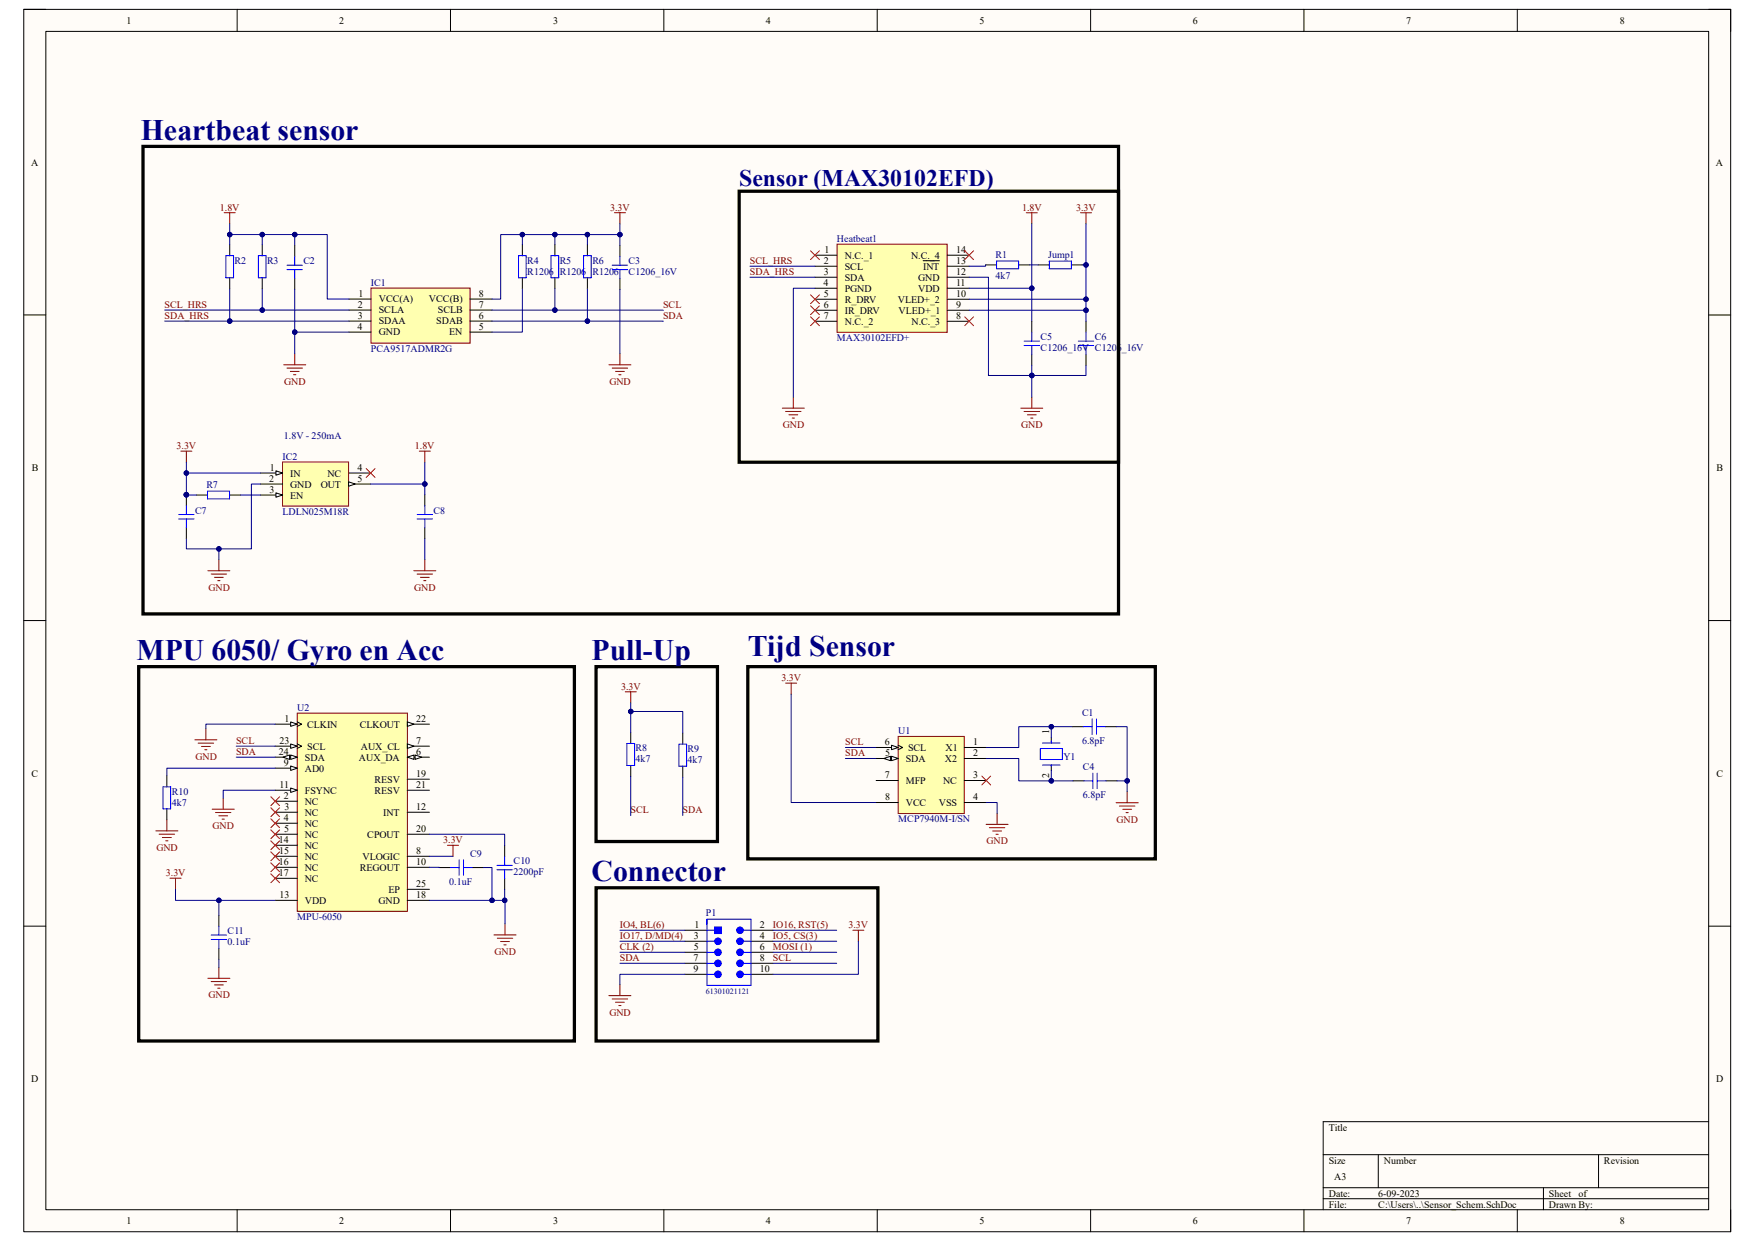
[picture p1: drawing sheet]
<svg xmlns="http://www.w3.org/2000/svg" width="297mm" height="210mm" viewBox="0 0 297 210" stroke-linecap="round" stroke-linejoin="round" font-family="sans-serif">
<defs><g id="words">
<g font-size="5" fill="#000080">
<text x="23.8" y="23.7">Heartbeat sensor</text>
<text x="23.1" y="111.7">MPU 6050/ Gyro en Acc</text>
<text x="100.1" y="111.7">Pull-Up</text>
<text x="126.5" y="111">Tijd Sensor</text>
<text x="100.1" y="149.1">Connector</text>
</g>
<text font-size="4" fill="#000080" x="125.1" y="31.5">Sensor (MAX30102EFD)</text>
<g font-size="1.7">
<text x="21.4" y="4">1</text>
<text x="57.4" y="4">2</text>
<text x="93.6" y="4">3</text>
<text x="129.6" y="4">4</text>
<text x="165.8" y="4">5</text>
<text x="201.8" y="4">6</text>
<text x="238" y="4">7</text>
<text x="274.1" y="4">8</text>
<text x="5.3" y="28">A</text>
<text x="290.4" y="28">A</text>
<text x="139.4" y="44.7">2</text>
<text x="139.4" y="46.6">3</text>
<text x="139.5" y="42.8">1</text>
<text x="143" y="43.8">N.C._1</text>
<text x="143" y="45.6">SCL</text>
<text x="143" y="47.5">SDA</text>
<text x="154.2" y="43.8">N.C._4</text>
<text x="155.4" y="47.5">GND</text>
<text x="156.2" y="45.6">INT</text>
<text x="161.8" y="46.6">12</text>
<text x="161.8" y="44.7">13</text>
<text x="161.8" y="42.8">14</text>
<text x="60.5" y="52.1">2</text>
<text x="60.6" y="54">3</text>
<text x="60.7" y="50.2">1</text>
<text x="64.1" y="51.2">VCC(A)</text>
<text x="64.1" y="53">SCLA</text>
<text x="72.6" y="51.2">VCC(B)</text>
<text x="74.1" y="53">SCLB</text>
<text x="81" y="50.2">8</text>
<text x="81" y="52.1">7</text>
<text x="81" y="54">6</text>
<text x="139.4" y="48.4">4</text>
<text x="139.4" y="52.2">6</text>
<text x="139.4" y="50.3">5</text>
<text x="143" y="49.4">PGND</text>
<text x="143" y="51.2">R_DRV</text>
<text x="143" y="53.1">IR_DRV</text>
<text x="151.9" y="51.2">VLED+_2</text>
<text x="152.1" y="53.1">VLED+_1</text>
<text x="155.4" y="49.4">VDD</text>
<text x="161.8" y="52.2">9</text>
<text x="161.8" y="50.3">10</text>
<text x="161.8" y="48.4">11</text>
<text x="60.5" y="55.8">4</text>
<text x="64.1" y="54.9">SDAA</text>
<text x="64.1" y="56.8">GND</text>
<text x="73.8" y="54.9">SDAB</text>
<text x="76" y="56.8">EN</text>
<text x="81" y="55.8">5</text>
<text x="139.4" y="54">7</text>
<text x="143" y="54.9">N.C._2</text>
<text x="154.3" y="54.9">N.C._3</text>
<text x="161.8" y="54">8</text>
<text x="5.4" y="79.8">B</text>
<text x="45.6" y="81.6">2</text>
<text x="45.6" y="83.4">3</text>
<text x="45.7" y="79.7">1</text>
<text x="49.1" y="80.6">IN</text>
<text x="49.1" y="82.5">GND</text>
<text x="54.3" y="82.5">OUT</text>
<text x="55.4" y="80.6">NC</text>
<text x="60.5" y="79.7">4</text>
<text x="60.5" y="81.6">5</text>
<text x="290.5" y="79.8">B</text>
<text x="49.1" y="84.4">EN</text>
<text x="47.3" y="125.9">23</text>
<text x="48.2" y="122.2">1</text>
<text x="52" y="123.1">CLKIN</text>
<text x="60.9" y="123.1">CLKOUT</text>
<text x="70.4" y="125.9">7</text>
<text x="70.4" y="122.2">22</text>
<text x="177.5" y="124.2" transform="rotate(-90 177.5 124.2)">1</text>
<text x="5.3" y="131.4">C</text>
<text x="47.2" y="127.8">24</text>
<text x="48" y="129.7">9</text>
<text x="51.6" y="130.6">AD0</text>
<text x="51.6" y="128.7">SDA</text>
<text x="52" y="126.9">SCL</text>
<text x="60.7" y="128.7">AUX_DA</text>
<text x="61" y="126.9">AUX_CL</text>
<text x="70.4" y="127.8">6</text>
<text x="70.4" y="131.5">19</text>
<text x="149.7" y="126.2">6</text>
<text x="149.7" y="131.7">7</text>
<text x="149.8" y="128">5</text>
<text x="153.3" y="128.9">SDA</text>
<text x="153.7" y="127.1">SCL</text>
<text x="159.9" y="128.9">X2</text>
<text x="160" y="127.1">X1</text>
<text x="164.7" y="126.2">1</text>
<text x="164.7" y="128">2</text>
<text x="164.7" y="131.7">3</text>
<text x="177.5" y="131.7" transform="rotate(-90 177.5 131.7)">2</text>
<text x="290.5" y="131.4">C</text>
<text x="47.3" y="133.4">11</text>
<text x="48" y="135.3">2</text>
<text x="48.1" y="137.1">3</text>
<text x="51.6" y="136.2">NC</text>
<text x="51.6" y="134.3">FSYNC</text>
<text x="63.4" y="132.5">RESV</text>
<text x="63.4" y="134.3">RESV</text>
<text x="70.4" y="137.1">12</text>
<text x="70.4" y="133.4">21</text>
<text x="149.8" y="135.5">8</text>
<text x="153.3" y="132.7">MFP</text>
<text x="153.3" y="136.4">VCC</text>
<text x="158.9" y="136.4">VSS</text>
<text x="159.6" y="132.7">NC</text>
<text x="164.7" y="135.5">4</text>
<text x="47.2" y="142.7">14</text>
<text x="48" y="139">4</text>
<text x="48.1" y="140.8">5</text>
<text x="51.6" y="138">NC</text>
<text x="51.6" y="139.9">NC</text>
<text x="51.6" y="141.8">NC</text>
<text x="51.6" y="143.6">NC</text>
<text x="62.1" y="141.8">CPOUT</text>
<text x="64.9" y="138">INT</text>
<text x="70.4" y="140.8">20</text>
<text x="47.2" y="146.4">16</text>
<text x="47.2" y="148.3">17</text>
<text x="47.2" y="144.6">15</text>
<text x="51.6" y="145.5">NC</text>
<text x="51.6" y="147.4">NC</text>
<text x="51.6" y="149.2">NC</text>
<text x="60.9" y="147.4">REGOUT</text>
<text x="61.3" y="145.5">VLOGIC</text>
<text x="70.4" y="144.6">8</text>
<text x="70.4" y="146.4">10</text>
<text x="47.3" y="152">13</text>
<text x="51.6" y="153">VDD</text>
<text x="64.1" y="153">GND</text>
<text x="65.7" y="151.1">EP</text>
<text x="70.4" y="152">18</text>
<text x="70.4" y="150.2">25</text>
<text x="117.4" y="158.9">3</text>
<text x="117.4" y="160.8">5</text>
<text x="117.5" y="157.1">1</text>
<text x="128.6" y="158.9">4</text>
<text x="128.6" y="157.1">2</text>
<text x="128.6" y="160.8">6</text>
<text x="117.4" y="162.7">7</text>
<text x="117.4" y="164.5">9</text>
<text x="128.6" y="162.7">8</text>
<text x="128.6" y="164.5">10</text>
<text x="5.3" y="183.2">D</text>
<text x="290.4" y="183.2">D</text>
<text x="224.9" y="191.3">Title</text>
<text x="224.9" y="196.9">Size</text>
<text x="234.2" y="196.9">Number</text>
<text x="271.4" y="196.9">Revision</text>
<text x="224.9" y="202.5">Date:</text>
<text x="225.8" y="199.7">A3</text>
<text x="233.3" y="202.5">6-09-2023</text>
<text x="262.1" y="202.5">Sheet</text>
<text x="267.2" y="202.5">of</text>
<text x="21.4" y="207.2">1</text>
<text x="57.4" y="207.2">2</text>
<text x="93.6" y="207.2">3</text>
<text x="129.6" y="207.2">4</text>
<text x="165.8" y="207.2">5</text>
<text x="201.8" y="207.2">6</text>
<text x="224.9" y="204.4">File:</text>
<text x="233.3" y="204.4">C:\Users\..\Sensor_Schem.SchDoc</text>
<text x="238" y="207.2">7</text>
<text x="262.1" y="204.4">Drawn By:</text>
<text x="274.1" y="207.2">8</text>
</g>
<g font-size="1.7" fill="#800000">
<text x="37.2" y="35.6">1.8V</text>
<text x="103.3" y="35.6">3.3V</text>
<text x="173" y="35.6">1.8V</text>
<text x="182.1" y="35.6">3.3V</text>
<text x="126.9" y="44.7">SCL_HRS</text>
<text x="126.9" y="46.6">SDA_HRS</text>
<text x="27.9" y="52.1">SCL_HRS</text>
<text x="27.9" y="54">SDA_HRS</text>
<text x="112.2" y="52.2">SCL</text>
<text x="112.2" y="54">SDA</text>
<text x="48.1" y="65.1">GND</text>
<text x="103.1" y="65.1">GND</text>
<text x="29.9" y="76">3.3V</text>
<text x="70.2" y="76">1.8V</text>
<text x="132.5" y="72.4">GND</text>
<text x="172.8" y="72.4">GND</text>
<text x="35.3" y="99.9">GND</text>
<text x="70.1" y="99.9">GND</text>
<text x="105.1" y="116.7">3.3V</text>
<text x="132.2" y="115.3">3.3V</text>
<text x="40" y="125.9">SCL</text>
<text x="33.1" y="128.6">GND</text>
<text x="40" y="127.8">SDA</text>
<text x="143" y="126.2">SCL</text>
<text x="143" y="128">SDA</text>
<text x="106.7" y="137.7">SCL</text>
<text x="115.5" y="137.7">SDA</text>
<text x="26.5" y="144">GND</text>
<text x="36" y="140.3">GND</text>
<text x="75" y="142.7">3.3V</text>
<text x="167" y="142.9">GND</text>
<text x="189" y="139.2">GND</text>
<text x="28.1" y="148.3">3.3V</text>
<text x="83.7" y="161.6">GND</text>
<text x="104.9" y="157.1">IO4, BL(6)</text>
<text x="104.9" y="158.9">IO17, D/MD(4)</text>
<text x="104.9" y="160.8">CLK (2)</text>
<text x="130.8" y="158.9">IO5, CS(3)</text>
<text x="130.8" y="160.8">MOSI (1)</text>
<text x="130.8" y="157.1">IO16, RST(5)</text>
<text x="143.6" y="157.1">3.3V</text>
<text x="104.9" y="162.7">SDA</text>
<text x="130.8" y="162.7">SCL</text>
<text x="35.3" y="169">GND</text>
<text x="103.1" y="171.9">GND</text>
</g>
<g font-size="1.7" fill="#000080">
<text x="141.6" y="41">Heatbeat1</text>
<text x="39.7" y="44.6">R2</text>
<text x="45.2" y="44.6">R3</text>
<text x="51.4" y="44.7">C2</text>
<text x="89.2" y="44.6">R4</text>
<text x="89.2" y="46.5">R1206</text>
<text x="94.7" y="44.6">R5</text>
<text x="94.7" y="46.5">R1206</text>
<text x="100.2" y="44.6">R6</text>
<text x="100.2" y="46.5">R1206</text>
<text x="106.4" y="44.7">C3</text>
<text x="106.4" y="46.6">C1206_16V</text>
<text x="168.5" y="43.6">R1</text>
<text x="168.5" y="47.2">4k7</text>
<text x="177.4" y="43.6">Jump1</text>
<text x="62.8" y="48.4">IC1</text>
<text x="62.8" y="59.6">PCA9517ADMR2G</text>
<text x="141.6" y="57.7">MAX30102EFD+</text>
<text x="176.1" y="57.6">C5</text>
<text x="176.1" y="59.4">C1206_16V C1206_16V</text>
<text x="185.3" y="57.6">C6</text>
<text x="47.8" y="77.9">IC2</text>
<text x="48" y="74.2">1.8V - 250mA</text>
<text x="34.9" y="82.6">R7</text>
<text x="33" y="86.9">C7</text>
<text x="47.8" y="87.2">LDLN025M18R</text>
<text x="73.4" y="86.9">C8</text>
<text x="50.3" y="120.3">U2</text>
<text x="152" y="124.3">U1</text>
<text x="183.1" y="121.1">C1</text>
<text x="183.1" y="126">6.8pF</text>
<text x="107.6" y="127.1">R8</text>
<text x="107.6" y="129">4k7</text>
<text x="116.4" y="127.3">R9</text>
<text x="116.4" y="129.1">4k7</text>
<text x="180" y="128.6">Y1</text>
<text x="183.3" y="130.3">C4</text>
<text x="29.1" y="134.5">R10</text>
<text x="29.1" y="136.4">4k7</text>
<text x="183.3" y="135.1">6.8pF</text>
<text x="152" y="139.2">MCP7940M-I/SN</text>
<text x="76" y="149.8">0.1uF</text>
<text x="79.6" y="145">C9</text>
<text x="86.9" y="146.3">C10</text>
<text x="86.9" y="148.1">2200pF</text>
<text x="50.3" y="155.7">MPU-6050</text>
<text x="119.5" y="155">P1</text>
<text x="38.5" y="158.1">C11</text>
<text x="38.5" y="159.9">0.1uF</text>
</g>
<text font-size="1.4" fill="#000080" x="119.5" y="168.1">61301021121</text>
</g></defs>
<path d="M4 1.6h288.9v206.8h-288.9z" fill-rule="evenodd" fill="#fffcf8"/>
<path d="M4 1.6h288.9v206.8h-288.9z" fill="none" stroke="#000" stroke-width=".17"/>
<path d="M7.8 5.3h281.4v199.4h-281.4z" fill-rule="evenodd" fill="#fffcf8"/>
<g fill="none" stroke="#000" stroke-width=".17">
<path d="M4 1.6h3.7M7.8 5.3h281.4v199.4h-281.4zM40.1 1.6v3.7M76.2 1.6v3.7M112.3 1.6v3.7M148.5 1.6v3.7M184.6 1.6v3.7M220.7 1.6v3.7M256.8 1.6v3.7M289.2 1.6h3.7v3.7M4 53.3h3.7M289.2 53.3h3.7"/>
<path d="M4 105h3.8M289.2 105h3.7M4 156.7h3.8M289.2 156.7h3.7M223.9 195.4h65.3M233.3 195.4v5.6M270.5 195.4v5.6M289.2 189.8h-65.3v14.9M40.1 204.7v3.7M76.2 204.7v3.7M112.4 204.7v3.7M148.5 204.7v3.7"/>
<path d="M184.6 204.7v3.7M220.7 204.7v3.7M223.9 201h65.3M223.9 202.9h65.3M256.8 204.7v3.7M261.2 201v3.7M292.9 204.7v3.7"/>
</g>
<path d="M141.7 41.3h18.6v14.9h-18.6z" fill-rule="evenodd" fill="#ffffb0"/>
<path d="M141.7 41.3h18.6v14.9h-18.6z" fill="none" stroke="#800000" stroke-width=".17"/>
<g fill="none" stroke="#000" stroke-width=".17">
<path d="M137.9 43.2h3.8M137.9 45.1h3.8M137.9 46.9h3.8M137.9 48.8h3.8M137.9 50.6h3.8M137.9 52.5h3.8M137.9 54.4h3.8M156.2 44.1h2.8M160.3 43.2h3.7M160.3 45.1h3.7M160.3 46.9h3.7M160.3 48.8h3.7"/>
<path d="M160.3 50.6h3.7M160.3 52.5h3.7M160.3 54.4h3.7"/>
</g>
<path d="M62.8 48.7h16.8v9.4h-16.8z" fill-rule="evenodd" fill="#ffffb0"/>
<g fill="none" stroke="#800000" stroke-width=".17">
<path d="M37.9 36h1.9M38.9 36v1.9M104 36h1.8M104.9 36v1.9M173.7 36h1.8M174.6 36v1.9M182.9 36h1.8M183.8 36v1.9M49.9 59.9v1.8M62.8 48.7h16.8v9.4h-16.8zM104.9 59.9v1.8M48 61.7h3.7"/>
<path d="M48.6 62.3h2.6M49.1 62.9h1.5M49.7 63.4h.4M103 61.7h3.8M103.6 62.3h2.6M104.2 62.9h1.5M104.7 63.4h.4M132.4 69.1h3.7M133 69.6h2.6M133.5 70.2h1.5M134.1 70.7h.3M134.3 67.2v1.9"/>
<path d="M172.8 69.1h3.7M173.3 69.6h2.6M173.9 70.2h1.5M174.4 70.7h.4M174.6 67.2v1.9"/>
</g>
<g fill="none" stroke="#000" stroke-width=".17">
<path d="M38.9 41.4v1.9M38.9 47v1.9M44.4 41.4v1.9M44.4 47v1.9M49.9 41.5v1.9M49.9 47.1v1.9M59.1 50.6h3.7M59.1 52.5h3.7M59.1 54.3h3.7M59.1 56.2h3.7M79.6 50.6h3.7M79.6 52.5h3.7"/>
<path d="M79.6 54.3h3.7M79.6 56.2h3.7M88.4 41.4v1.9M88.4 47v1.9M93.9 41.4v1.9M93.9 47v1.9M99.4 41.4v1.9M99.4 47v1.9M104.9 41.5v1.9M104.9 47.1v1.9M174.6 54.4v1.8M174.6 60v1.8"/>
<path d="M183.8 54.4v1.8M183.8 60v1.8"/>
</g>
<g fill="none" stroke="#00f" stroke-width=".17">
<path d="M38.2 43.3h1.3v3.7h-1.3zM43.7 43.3h1.3v3.7h-1.3zM48.6 45.6h2.6M48.6 44.9h2.6M49.9 43.4v1.5M49.9 45.6v1.5M87.8 43.3h1.3v3.7h-1.3zM93.3 43.3h1.3v3.7h-1.3zM98.8 43.3h1.3v3.7h-1.3zM103.6 45.6h2.6M103.6 44.9h2.6M104.9 43.4v1.5"/>
<path d="M104.9 45.6v1.5M173.3 58.5h2.6M173.3 57.7h2.6M174.6 56.2v1.5M174.6 58.5v1.5M182.5 58.5h2.6M182.5 57.7h2.6M183.8 56.2v1.5M183.8 58.5v1.5"/>
</g>
<path d="M137.2 53.6l1.5 1.5M137.2 42.4l1.5 1.5M137.2 49.9l1.5 1.5M137.2 51.8l1.5 1.5M138.7 53.6l-1.5 1.5M138.7 42.4l-1.5 1.5M138.7 49.9l-1.5 1.5M138.7 51.8l-1.5 1.5M163.3 53.6l1.5 1.5M163.3 42.4l1.5 1.5M164.8 53.6l-1.5 1.5M164.8 42.4l-1.5 1.5" fill="none" stroke="#f00" stroke-width=".17"/>
<path d="M47.8 78.2h11.2v7.4h-11.2z" fill-rule="evenodd" fill="#ffffb0"/>
<path d="M47.8 78.2h11.2v7.4h-11.2z" fill="none" stroke="#800000" stroke-width=".17"/>
<path d="M44.1 80h3.7" fill="none" stroke="#000" stroke-width=".17"/>
<path d="M46.7 79.7l1.1 .3-1.1 .4z" fill="#f8fcff"/>
<path d="M46.7 79.7l1.1 .3-1.1 .4zM44.1 81.9h3.7M44.1 83.8h3.7" fill="none" stroke="#000" stroke-width=".17"/>
<path d="M46.7 83.4l1.1 .4-1.1 .3z" fill="#f8fcff"/>
<path d="M46.7 83.4l1.1 .4-1.1 .3zM59 80h3.7M59 81.9h3.7" fill="none" stroke="#000" stroke-width=".17"/>
<path d="M59 81.5l1.1 .4-1.1 .4z" fill="#f8fcff"/>
<path d="M59 81.5l1.1 .4-1.1 .4z" fill="none" stroke="#000" stroke-width=".17"/>
<circle cx="31.5" cy="83.7" r=".37" fill="#000080"/>
<circle cx="31.5" cy="83.7" r=".37" fill="none" stroke="#000080" stroke-width=".17"/>
<path d="M31.5 83.7v1.9M31.5 89.3v1.9" fill="none" stroke="#000" stroke-width=".17"/>
<circle cx="31.5" cy="83.7" r=".37" fill="#000080"/>
<circle cx="31.5" cy="83.7" r=".37" fill="none" stroke="#000080" stroke-width=".17"/>
<path d="M30.2 87.8h2.6M30.2 87.1h2.6M31.5 85.6v1.5M31.5 87.8v1.5M35.1 83.1h3.7v1.3h-3.7zM70.6 87.8h2.6M70.6 87.1h2.6M71.9 85.6v1.5M71.9 87.8v1.5" fill="none" stroke="#00f" stroke-width=".17"/>
<path d="M33.3 83.8h1.8M38.8 83.8h1.9M71.9 83.7v1.9M71.9 89.3v1.9" fill="none" stroke="#000" stroke-width=".17"/>
<g fill="none" stroke="#800000" stroke-width=".17">
<path d="M30.6 76.4h1.9M31.5 76.4v1.8M71 76.4h1.8M71.9 76.4v1.8M35.2 96.6h3.7M35.7 97.1h2.6M36.3 97.7h1.5M36.9 98.3h.3M37 94.7v1.9M70 96.6h3.8M70.6 97.1h2.6M71.1 97.7h1.5"/>
<path d="M71.7 98.3h.4M71.9 94.7v1.9"/>
</g>
<path d="M62 79.3l1.5 1.5M63.5 79.3l-1.5 1.5" fill="none" stroke="#f00" stroke-width=".17"/>
<path d="M24.2 24.8h165.1v79.1h-165.1zM125.1 32.4h64.2v45.8h-64.2z" fill="none" stroke="#000" stroke-width=".55"/>
<path d="M152 124.6h11.2v13.1h-11.2z" fill-rule="evenodd" fill="#ffffb0"/>
<path d="M152 124.6h11.2v13.1h-11.2z" fill="none" stroke="#800000" stroke-width=".17"/>
<path d="M148.3 128.4h3.7M163.2 126.5h3.7M163.2 128.4h3.7M163.2 132.1h3.7M163.2 135.8h3.7" fill="none" stroke="#000" stroke-width=".17"/>
<path d="M150.9 128l1.1 .4-1.1 .3z" fill="#f8fcff"/>
<path d="M150.9 128l1.1 .4-1.1 .3z" fill="none" stroke="#000" stroke-width=".17"/>
<path d="M149.6 128.4l1.1-.4v.7z" fill="#f8fcff"/>
<path d="M148.3 126.5h3.7M149.6 128.4l1.1-.4v.7z" fill="none" stroke="#000" stroke-width=".17"/>
<path d="M150.9 126.1l1.1 .4-1.1 .4z" fill="#f8fcff"/>
<path d="M148.3 132.1h3.7M148.3 135.8h3.7M150.9 126.1l1.1 .4-1.1 .4zM152 126.1l.7 .4-.7 .4" fill="none" stroke="#000" stroke-width=".17"/>
<path d="M144.3 157.4h1.9M145.3 157.4v1.9M103 168.5h3.8M103.6 169.1h2.6M104.2 169.6h1.5M104.7 170.2h.4M104.9 166.6v1.9" fill="none" stroke="#800000" stroke-width=".17"/>
<circle cx="125.2" cy="159.3" r=".56" fill="#00f"/>
<circle cx="125.2" cy="159.3" r=".56" fill="none" stroke="#00f" stroke-width=".17"/>
<circle cx="121.5" cy="161.2" r=".56" fill="#00f"/>
<circle cx="121.5" cy="161.2" r=".56" fill="none" stroke="#00f" stroke-width=".17"/>
<circle cx="121.5" cy="163" r=".56" fill="#00f"/>
<circle cx="121.5" cy="163" r=".56" fill="none" stroke="#00f" stroke-width=".17"/>
<circle cx="121.5" cy="164.9" r=".56" fill="#00f"/>
<circle cx="121.5" cy="164.9" r=".56" fill="none" stroke="#00f" stroke-width=".17"/>
<circle cx="125.2" cy="164.9" r=".56" fill="#00f"/>
<circle cx="125.2" cy="164.9" r=".56" fill="none" stroke="#00f" stroke-width=".17"/>
<circle cx="125.2" cy="163" r=".56" fill="#00f"/>
<circle cx="125.2" cy="163" r=".56" fill="none" stroke="#00f" stroke-width=".17"/>
<circle cx="125.2" cy="161.2" r=".56" fill="#00f"/>
<circle cx="125.2" cy="161.2" r=".56" fill="none" stroke="#00f" stroke-width=".17"/>
<circle cx="125.2" cy="157.4" r=".56" fill="#00f"/>
<circle cx="125.2" cy="157.4" r=".56" fill="none" stroke="#00f" stroke-width=".17"/>
<circle cx="121.5" cy="159.3" r=".56" fill="#00f"/>
<g fill="none" stroke="#00f" stroke-width=".17">
<path d="M119.6 159.3h1.3M119.6 157.4h1.3M119.6 155.6h7.5v11.1h-7.5zM125.8 159.3h1.3M125.8 157.4h1.3M119.6 161.2h1.3M119.6 163h1.3M119.6 164.9h1.3M125.8 161.2h1.3M125.8 163h1.3M125.8 164.9h1.3"/>
<circle cx="121.5" cy="159.3" r=".56"/>
</g>
<path d="M115.9 159.3h3.7M115.9 157.4h3.7M127.1 159.3h3.7M127.1 157.4h3.7M115.9 161.2h3.7M115.9 163h3.7M115.9 164.9h3.7M127.1 161.2h3.7M127.1 163h3.7M127.1 164.9h3.7" fill="none" stroke="#000" stroke-width=".17"/>
<path d="M120.9 156.9h1.2v1.1h-1.2z" fill-rule="evenodd" fill="#00f"/>
<g fill="none" stroke="#00f" stroke-width=".17">
<path d="M168.7 44.2h3.7v1.3h-3.7zM177.6 44.2h3.7v1.3h-3.7zM176.1 126.7h3.7v1.8h-3.7zM176.4 125.7h3M176.4 129.5h3M177.9 125.4v.3M177.9 129.5v.2M183.3 123h1.5M183.5 132.1h1.4M184.8 121.7v2.6M184.9 130.8v2.7M185.6 121.7v2.6"/>
<path d="M185.6 123h1.5M185.7 130.8v2.7M185.7 132.1h1.5M120.9 156.9h1.2v1.1h-1.2z"/>
</g>
<path d="M166.8 44.8h1.9M172.4 44.8h1.9M175.7 44.8h1.9M181.3 44.8h1.9M177.9 124.8v.9M177.9 129.5v.9M181.5 123h1.8M181.6 132.1h1.9M187.1 123h1.8M187.2 132.1h1.8" fill="none" stroke="#000" stroke-width=".17"/>
<path d="M133 115.6h1.8M133.9 115.6v1.9M166.9 139.5h3.7M168.7 137.6v1.9M188.9 135.8h3.7M189.5 136.4h2.6M190 137h1.5M190.6 137.5h.3M190.8 134v1.8M167.4 140.1h2.6M168 140.6h1.5M168.6 141.2h.3" fill="none" stroke="#800000" stroke-width=".17"/>
<path d="M166.2 131.3l1.5 1.5M167.7 131.3l-1.5 1.5" fill="none" stroke="#f00" stroke-width=".17"/>
<path d="M50.3 120.7h18.6v33.5h-18.6z" fill-rule="evenodd" fill="#ffffb0"/>
<path d="M50.3 120.7h18.6v33.5h-18.6z" fill="none" stroke="#800000" stroke-width=".17"/>
<path d="M46.6 122.5h3.7" fill="none" stroke="#000" stroke-width=".17"/>
<path d="M49.2 122.2l1.1 .3-1.1 .4z" fill="#f8fcff"/>
<path d="M46.6 135.6h3.7M46.6 137.5h3.7M46.6 139.3h3.7M49.2 122.2l1.1 .3-1.1 .4zM50.3 122.2l.8 .3-.8 .4M68.9 128.1h3.8M46.6 141.2h3.7" fill="none" stroke="#000" stroke-width=".17"/>
<path d="M68.9 128.1l1.2-.3v.7z" fill="#f8fcff"/>
<path d="M68.9 128.1l1.2-.3v.7z" fill="none" stroke="#000" stroke-width=".17"/>
<path d="M70.2 127.8l1.2 .3-1.2 .4z" fill="#f8fcff"/>
<path d="M68.9 126.3h3.8M70.2 127.8l1.2 .3-1.2 .4z" fill="none" stroke="#000" stroke-width=".17"/>
<path d="M68.9 125.9l1.2 .4-1.2 .3z" fill="#f8fcff"/>
<path d="M46.6 130h3.7M68.9 125.9l1.2 .4-1.2 .3zM68.9 144.9h3.8" fill="none" stroke="#000" stroke-width=".17"/>
<path d="M49.2 129.6l1.1 .4-1.1 .4z" fill="#f8fcff"/>
<path d="M46.6 133.7h3.7M49.2 129.6l1.1 .4-1.1 .4zM68.9 146.8h3.8" fill="none" stroke="#000" stroke-width=".17"/>
<path d="M49.2 133.4l1.1 .3-1.1 .4z" fill="#f8fcff"/>
<path d="M49.2 133.4l1.1 .3-1.1 .4zM68.9 137.5h3.8M68.9 131.9h3.8M68.9 133.7h3.8M68.9 122.5h3.8M46.6 152.4h3.7M46.6 143h3.7M46.6 144.9h3.7M46.6 146.8h3.7M46.6 148.6h3.7M68.9 152.4h3.8M68.9 141.2h3.8" fill="none" stroke="#000" stroke-width=".17"/>
<path d="M68.9 122.2l1.2 .3-1.2 .4z" fill="#f8fcff"/>
<path d="M46.6 126.3h3.7M68.9 122.2l1.2 .3-1.2 .4z" fill="none" stroke="#000" stroke-width=".17"/>
<path d="M49.2 125.9l1.1 .4-1.1 .3z" fill="#f8fcff"/>
<path d="M46.6 128.1h3.7M49.2 125.9l1.1 .4-1.1 .3zM50.3 125.9l.8 .4-.8 .3" fill="none" stroke="#000" stroke-width=".17"/>
<path d="M49.2 127.8l1.1 .3-1.1 .4z" fill="#f8fcff"/>
<path d="M49.2 127.8l1.1 .3-1.1 .4z" fill="none" stroke="#000" stroke-width=".17"/>
<path d="M47.9 128.1l1.1-.3v.7z" fill="#f8fcff"/>
<g fill="none" stroke="#000" stroke-width=".17">
<path d="M28.2 131.3v1.9M28.2 136.9v1.8M47.9 128.1l1.1-.3v.7zM106.7 124v1.8M106.7 129.5v1.9M115.5 124.1v1.8M115.5 129.7v1.8M37 154.9v1.9M68.9 150.5h3.8M74.3 146.8h1.9M79.9 146.8h1.9M85.4 143.1v1.9"/>
<path d="M85.4 148.7v1.8M37 160.5v1.8"/>
</g>
<g fill="none" stroke="#f00" stroke-width=".17">
<path d="M45.8 134.8l1.5 1.5M45.8 136.7l1.5 1.5M45.8 138.6l1.5 1.5M47.3 134.8l-1.5 1.5M47.3 136.7l-1.5 1.5M47.3 138.6l-1.5 1.5M45.8 140.4l1.5 1.5M45.8 142.3l1.5 1.5M45.8 144.2l1.5 1.5M45.8 146l1.5 1.5M45.8 147.9l1.5 1.5M47.3 140.4l-1.5 1.5"/>
<path d="M47.3 142.3l-1.5 1.5M47.3 144.2l-1.5 1.5M47.3 146l-1.5 1.5M47.3 147.9l-1.5 1.5"/>
</g>
<g fill="none" stroke="#00f" stroke-width=".17">
<path d="M27.6 133.2h1.3v3.7h-1.3zM106.1 125.8h1.3v3.7h-1.3zM114.9 125.9h1.3v3.8h-1.3zM35.7 159h2.6M35.7 158.2h2.6M37 156.8v1.4M37 159v1.5M76.2 146.8h1.5M77.7 145.5v2.6M78.4 145.5v2.6M78.4 146.8h1.5M84.1 147.2h2.6"/>
<path d="M84.1 146.4h2.6M85.4 145v1.4M85.4 147.2v1.5"/>
</g>
<g fill="none" stroke="#800000" stroke-width=".17">
<path d="M105.8 117.1h1.9M106.7 117.1v1.8M28.2 138.7v1.9M33 125.2h3.7M33.5 125.8h2.6M34.1 126.3h1.5M34.7 126.9h.3M34.8 123.3v1.9M35.9 136.9h3.7M36.5 137.5h2.6M37 138.1h1.5M37.6 138.6h.4"/>
<path d="M37.8 135.1v1.8M26.4 140.6h3.7M26.9 141.2h2.6M27.5 141.7h1.5M28.1 142.3h.3M28.8 148.6h1.8M29.7 148.6v1.9M75.7 143h1.9M76.7 143v1.9M83.6 158.2h3.7M84.2 158.8h2.6M84.7 159.3h1.5"/>
<path d="M85.3 159.9h.4M85.5 156.4v1.8M35.2 165.6h3.7M35.7 166.1h2.6M36.3 166.7h1.5M36.9 167.2h.3M37 163.7v1.9"/>
</g>
<path d="M23.5 112.8h73.7v63.4h-73.7zM100.9 112.8h20.5v29.6h-20.5z" fill="none" stroke="#000" stroke-width=".55"/>
<path d="M164 52.5h19.8v1.9" fill="none" stroke="#000080" stroke-width=".17"/>
<circle cx="183.8" cy="52.5" r=".37" fill="#000080"/>
<g fill="none" stroke="#000080" stroke-width=".17">
<path d="M164 50.6h19.8v1.9"/>
<circle cx="183.8" cy="52.5" r=".37"/>
</g>
<circle cx="183.8" cy="50.6" r=".37" fill="#000080"/>
<circle cx="183.8" cy="50.6" r=".37" fill="none" stroke="#000080" stroke-width=".17"/>
<circle cx="183.8" cy="52.5" r=".37" fill="#000080"/>
<g fill="none" stroke="#000080" stroke-width=".17">
<path d="M183.8 61.8v1.7h-9.2"/>
<circle cx="183.8" cy="52.5" r=".37"/>
</g>
<circle cx="174.6" cy="63.5" r=".37" fill="#000080"/>
<g fill="none" stroke="#000080" stroke-width=".17">
<path d="M164 46.9h3.3v16.6h7.3"/>
<circle cx="174.6" cy="63.5" r=".37"/>
</g>
<circle cx="174.6" cy="63.5" r=".37" fill="#000080"/>
<g fill="none" stroke="#000080" stroke-width=".17">
<path d="M174.6 37.9v10.9"/>
<circle cx="174.6" cy="63.5" r=".37"/>
</g>
<circle cx="174.6" cy="48.8" r=".37" fill="#000080"/>
<g fill="none" stroke="#000080" stroke-width=".17">
<path d="M164 48.8h10.6v5.6"/>
<circle cx="174.6" cy="48.8" r=".37"/>
</g>
<circle cx="174.6" cy="48.8" r=".37" fill="#000080"/>
<g fill="none" stroke="#000080" stroke-width=".17">
<path d="M93.9 48.9v3.6M137.9 48.8h-3.6v18.4"/>
<circle cx="174.6" cy="48.8" r=".37"/>
</g>
<circle cx="93.9" cy="52.5" r=".37" fill="#000080"/>
<g fill="none" stroke="#000080" stroke-width=".17">
<path d="M99.4 54.3l12.8 .1"/>
<circle cx="93.9" cy="52.5" r=".37"/>
</g>
<circle cx="99.4" cy="54.3" r=".37" fill="#000080"/>
<g fill="none" stroke="#000080" stroke-width=".17">
<path d="M99.4 48.9v5.4h-16.1"/>
<circle cx="99.4" cy="54.3" r=".37"/>
</g>
<circle cx="99.4" cy="54.3" r=".37" fill="#000080"/>
<g fill="none" stroke="#000080" stroke-width=".17">
<path d="M38.9 48.9v5.4h20.2"/>
<circle cx="99.4" cy="54.3" r=".37"/>
</g>
<circle cx="38.9" cy="54.3" r=".37" fill="#000080"/>
<g fill="none" stroke="#000080" stroke-width=".17">
<path d="M44.4 48.9v3.6h14.7"/>
<circle cx="38.9" cy="54.3" r=".37"/>
</g>
<circle cx="44.4" cy="52.5" r=".37" fill="#000080"/>
<g fill="none" stroke="#000080" stroke-width=".17">
<path d="M38.9 37.9v1.8"/>
<circle cx="44.4" cy="52.5" r=".37"/>
</g>
<circle cx="38.9" cy="39.7" r=".37" fill="#000080"/>
<g fill="none" stroke="#000080" stroke-width=".17">
<path d="M44.4 39.7v1.7"/>
<circle cx="38.9" cy="39.7" r=".37"/>
</g>
<circle cx="44.4" cy="39.7" r=".37" fill="#000080"/>
<g fill="none" stroke="#000080" stroke-width=".17">
<path d="M93.9 39.7v1.7"/>
<circle cx="44.4" cy="39.7" r=".37"/>
</g>
<circle cx="93.9" cy="39.7" r=".37" fill="#000080"/>
<g fill="none" stroke="#000080" stroke-width=".17">
<path d="M99.4 39.7v1.7"/>
<circle cx="93.9" cy="39.7" r=".37"/>
</g>
<circle cx="99.4" cy="39.7" r=".37" fill="#000080"/>
<g fill="none" stroke="#000080" stroke-width=".17">
<path d="M88.4 39.7v1.7"/>
<circle cx="99.4" cy="39.7" r=".37"/>
</g>
<circle cx="88.4" cy="39.7" r=".37" fill="#000080"/>
<g fill="none" stroke="#000080" stroke-width=".17">
<path d="M49.9 39.7v1.8M88.4 48.9v7.3h-5.1"/>
<circle cx="88.4" cy="39.7" r=".37"/>
</g>
<circle cx="49.9" cy="39.7" r=".37" fill="#000080"/>
<g fill="none" stroke="#000080" stroke-width=".17">
<path d="M49.9 56.2v3.7"/>
<circle cx="49.9" cy="39.7" r=".37"/>
</g>
<circle cx="49.9" cy="56.2" r=".37" fill="#000080"/>
<g fill="none" stroke="#000080" stroke-width=".17">
<path d="M49.9 49v7.2h9.2"/>
<circle cx="49.9" cy="56.2" r=".37"/>
</g>
<circle cx="49.9" cy="56.2" r=".37" fill="#000080"/>
<g fill="none" stroke="#000080" stroke-width=".17">
<path d="M104.9 39.7v1.8M104.9 49v10.9"/>
<circle cx="49.9" cy="56.2" r=".37"/>
</g>
<circle cx="104.9" cy="39.7" r=".37" fill="#000080"/>
<g fill="none" stroke="#000080" stroke-width=".17">
<path d="M27.9 52.5h16.5"/>
<circle cx="104.9" cy="39.7" r=".37"/>
</g>
<circle cx="44.4" cy="52.5" r=".37" fill="#000080"/>
<g fill="none" stroke="#000080" stroke-width=".17">
<path d="M27.9 54.3h11"/>
<circle cx="44.4" cy="52.5" r=".37"/>
</g>
<circle cx="38.9" cy="54.3" r=".37" fill="#000080"/>
<g fill="none" stroke="#000080" stroke-width=".17">
<path d="M126.9 45.1h11M126.9 46.9h11M44.1 80h-12.6v3.7"/>
<circle cx="38.9" cy="54.3" r=".37"/>
</g>
<circle cx="31.5" cy="83.7" r=".37" fill="#000080"/>
<circle cx="31.5" cy="83.7" r=".37" fill="none" stroke="#000080" stroke-width=".17"/>
<circle cx="31.5" cy="80" r=".37" fill="#000080"/>
<g fill="none" stroke="#000080" stroke-width=".17">
<path d="M31.5 91.2v1.7h5.5v1.8"/>
<circle cx="31.5" cy="80" r=".37"/>
</g>
<circle cx="37" cy="92.9" r=".37" fill="#000080"/>
<g fill="none" stroke="#000080" stroke-width=".17">
<path d="M44.1 81.9h-1.6v11h-5.5"/>
<circle cx="37" cy="92.9" r=".37"/>
</g>
<circle cx="37" cy="92.9" r=".37" fill="#000080"/>
<g fill="none" stroke="#000080" stroke-width=".17">
<path d="M62.7 81.9h9.2v1.8"/>
<circle cx="37" cy="92.9" r=".37"/>
</g>
<circle cx="71.9" cy="81.9" r=".37" fill="#000080"/>
<g fill="none" stroke="#000080" stroke-width=".17">
<path d="M71.9 78.2v3.7M71.9 91.2v3.5"/>
<circle cx="71.9" cy="81.9" r=".37"/>
</g>
<circle cx="71.9" cy="81.9" r=".37" fill="#000080"/>
<g fill="none" stroke="#000080" stroke-width=".17">
<path d="M31.5 78.2v1.8"/>
<circle cx="71.9" cy="81.9" r=".37"/>
</g>
<circle cx="31.5" cy="80" r=".37" fill="#000080"/>
<g fill="none" stroke="#000080" stroke-width=".17">
<path d="M31.5 83.7l1.8 .1"/>
<circle cx="31.5" cy="80" r=".37"/>
</g>
<circle cx="31.5" cy="83.7" r=".37" fill="#000080"/>
<g fill="none" stroke="#000080" stroke-width=".17">
<path d="M38.9 41.4v-1.7h16.5v10.9h3.7M40.7 83.8h3.4"/>
<circle cx="31.5" cy="83.7" r=".37"/>
</g>
<circle cx="38.9" cy="39.7" r=".37" fill="#000080"/>
<circle cx="38.9" cy="39.7" r=".37" fill="none" stroke="#000080" stroke-width=".17"/>
<circle cx="44.4" cy="39.7" r=".37" fill="#000080"/>
<circle cx="44.4" cy="39.7" r=".37" fill="none" stroke="#000080" stroke-width=".17"/>
<circle cx="49.9" cy="39.7" r=".37" fill="#000080"/>
<g fill="none" stroke="#000080" stroke-width=".17">
<path d="M83.3 52.5h28.9"/>
<circle cx="49.9" cy="39.7" r=".37"/>
</g>
<circle cx="93.9" cy="52.5" r=".37" fill="#000080"/>
<g fill="none" stroke="#000080" stroke-width=".17">
<path d="M104.9 37.9v1.8h-20.2v10.9h-1.4"/>
<circle cx="93.9" cy="52.5" r=".37"/>
</g>
<circle cx="88.4" cy="39.7" r=".37" fill="#000080"/>
<circle cx="88.4" cy="39.7" r=".37" fill="none" stroke="#000080" stroke-width=".17"/>
<circle cx="93.9" cy="39.7" r=".37" fill="#000080"/>
<circle cx="93.9" cy="39.7" r=".37" fill="none" stroke="#000080" stroke-width=".17"/>
<circle cx="99.4" cy="39.7" r=".37" fill="#000080"/>
<circle cx="99.4" cy="39.7" r=".37" fill="none" stroke="#000080" stroke-width=".17"/>
<circle cx="104.9" cy="39.7" r=".37" fill="#000080"/>
<g fill="none" stroke="#000080" stroke-width=".17">
<path d="M174.6 61.8v5.4"/>
<circle cx="104.9" cy="39.7" r=".37"/>
</g>
<circle cx="174.6" cy="63.5" r=".37" fill="#000080"/>
<g fill="none" stroke="#000080" stroke-width=".17">
<path d="M177.9 124.8v-1.8h-5.5v3.5h-5.5M104.9 157.4h11M104.9 159.3h11M130.8 157.4h10.8M130.8 159.3h10.8M145.3 159.3v5.6h-14.5M104.9 161.2h11M104.9 163h11M115.9 164.9h-11v1.7M130.8 161.2h10.8M130.8 163h10.8"/>
<circle cx="174.6" cy="63.5" r=".37"/>
</g>
<circle cx="177.9" cy="123" r=".37" fill="#000080"/>
<g fill="none" stroke="#000080" stroke-width=".17">
<path d="M166.9 128.4h5.5v3.7h5.5v-1.7"/>
<circle cx="177.9" cy="123" r=".37"/>
</g>
<circle cx="177.9" cy="132.1" r=".37" fill="#000080"/>
<g fill="none" stroke="#000080" stroke-width=".17">
<path d="M177.9 123h3.6"/>
<circle cx="177.9" cy="132.1" r=".37"/>
</g>
<circle cx="177.9" cy="123" r=".37" fill="#000080"/>
<g fill="none" stroke="#000080" stroke-width=".17">
<path d="M177.9 132.1h3.7"/>
<circle cx="177.9" cy="123" r=".37"/>
</g>
<circle cx="177.9" cy="132.1" r=".37" fill="#000080"/>
<g fill="none" stroke="#000080" stroke-width=".17">
<path d="M188.9 123h1.9v9.1"/>
<circle cx="177.9" cy="132.1" r=".37"/>
</g>
<circle cx="190.8" cy="132.1" r=".37" fill="#000080"/>
<g fill="none" stroke="#000080" stroke-width=".17">
<path d="M189 132.1h1.8v1.9"/>
<circle cx="190.8" cy="132.1" r=".37"/>
</g>
<circle cx="190.8" cy="132.1" r=".37" fill="#000080"/>
<g fill="none" stroke="#000080" stroke-width=".17">
<path d="M166.8 44.8v.3h-2.8M174.3 44.8h1.4M183.8 44.8v5.8M133.9 117.5v18.3h14.4M143.1 126.5h5.2M143.1 128.4h5.2M166.9 135.8h1.8v1.8"/>
<circle cx="190.8" cy="132.1" r=".37"/>
</g>
<circle cx="183.8" cy="50.6" r=".37" fill="#000080"/>
<circle cx="183.8" cy="50.6" r=".37" fill="none" stroke="#000080" stroke-width=".17"/>
<circle cx="183.8" cy="44.8" r=".37" fill="#000080"/>
<g fill="none" stroke="#000080" stroke-width=".17">
<path d="M183.8 37.9v6.9h-.6"/>
<circle cx="183.8" cy="44.8" r=".37"/>
</g>
<circle cx="183.8" cy="44.8" r=".37" fill="#000080"/>
<g fill="none" stroke="#000080" stroke-width=".17">
<path d="M37 152.4v2.5M37 162.3v1.4"/>
<circle cx="183.8" cy="44.8" r=".37"/>
</g>
<circle cx="37" cy="152.4" r=".37" fill="#000080"/>
<g fill="none" stroke="#000080" stroke-width=".17">
<path d="M40 126.3h6.6M40 128.1h6.6M46.6 133.7h-8.8v1.4M72.7 141.2h12.7v1.9M85.4 150.5l.1 5.9"/>
<circle cx="37" cy="152.4" r=".37"/>
</g>
<circle cx="85.4" cy="152.4" r=".37" fill="#000080"/>
<g fill="none" stroke="#000080" stroke-width=".17">
<path d="M72.7 146.8h1.6M72.7 144.9h4M81.8 146.8h1.5v5.6"/>
<circle cx="85.4" cy="152.4" r=".37"/>
</g>
<circle cx="83.3" cy="152.4" r=".37" fill="#000080"/>
<g fill="none" stroke="#000080" stroke-width=".17">
<path d="M46.6 122.5h-11.8v.8M46.6 130h-18.4v1.3M106.7 120.4h8.8v3.7"/>
<circle cx="83.3" cy="152.4" r=".37"/>
</g>
<circle cx="106.7" cy="120.4" r=".37" fill="#000080"/>
<g fill="none" stroke="#000080" stroke-width=".17">
<path d="M106.7 131.4v6.6M115.5 131.5v6.5M29.7 150.5v1.9h16.9"/>
<circle cx="106.7" cy="120.4" r=".37"/>
</g>
<circle cx="37" cy="152.4" r=".37" fill="#000080"/>
<g fill="none" stroke="#000080" stroke-width=".17">
<path d="M72.7 152.4h12.7"/>
<circle cx="37" cy="152.4" r=".37"/>
</g>
<circle cx="83.3" cy="152.4" r=".37" fill="#000080"/>
<circle cx="83.3" cy="152.4" r=".37" fill="none" stroke="#000080" stroke-width=".17"/>
<circle cx="85.4" cy="152.4" r=".37" fill="#000080"/>
<g fill="none" stroke="#000080" stroke-width=".17">
<path d="M106.7 118.9v5.1"/>
<circle cx="85.4" cy="152.4" r=".37"/>
</g>
<circle cx="106.7" cy="120.4" r=".37" fill="#000080"/>
<circle cx="106.7" cy="120.4" r=".37" fill="none" stroke="#000080" stroke-width=".17"/>
<path d="M126.6 112.8h68.9v32.6h-68.9zM100.9 150.2h47.7v26h-47.7z" fill="none" stroke="#000" stroke-width=".55"/>
<use href="#words"/>
</svg>
